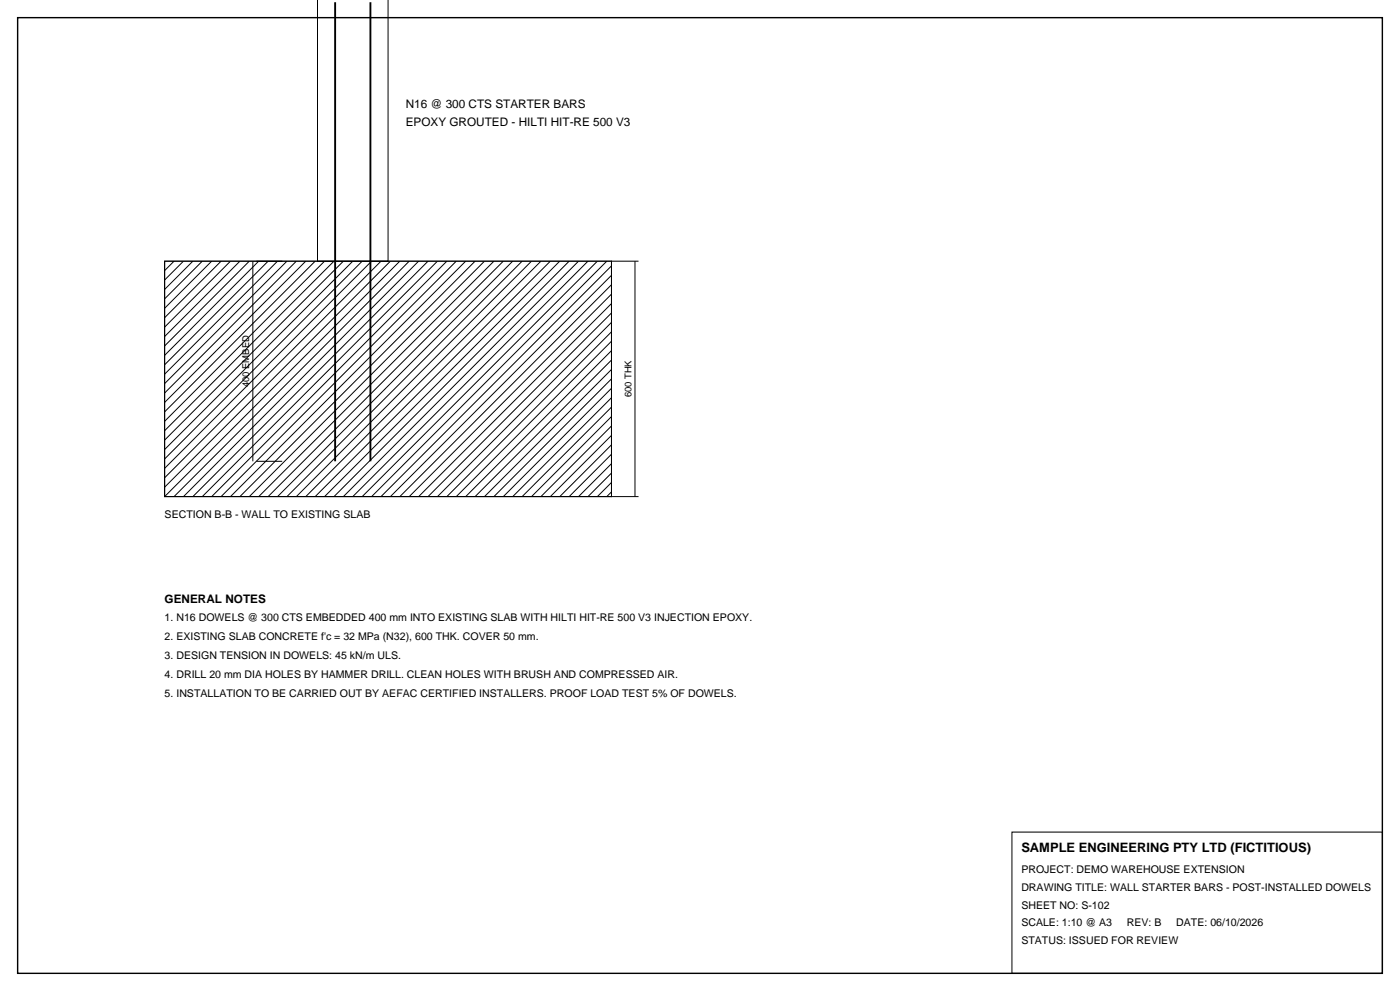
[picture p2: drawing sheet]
<svg xmlns="http://www.w3.org/2000/svg" width="420mm" height="297mm" viewBox="0 0 420 297" stroke-linecap="round" stroke-linejoin="round" font-family="sans-serif">
<defs><g id="words">
<text font-size="3.9" x="306.4" y="255.4">SAMPLE ENGINEERING PTY LTD (FICTITIOUS)</text>
<g font-size="3.5">
<text x="121.7" y="32.4">N16 @ 300 CTS STARTER BARS</text>
<text x="121.7" y="37.7">EPOXY GROUTED - HILTI HIT-RE 500 V3</text>
<text x="49.4" y="180.6">GENERAL NOTES</text>
</g>
<g font-size="3.2">
<text x="49.4" y="155.2">SECTION B-B - WALL TO EXISTING SLAB</text>
<text x="49.4" y="186.2">1. N16 DOWELS @ 300 CTS EMBEDDED 400 mm INTO EXISTING SLAB WITH HILTI HIT-RE 500 V3 INJECTION EPOXY.</text>
<text x="49.4" y="191.9">2. EXISTING SLAB CONCRETE f'c = 32 MPa (N32), 600 THK. COVER 50 mm.</text>
<text x="49.4" y="197.5">3. DESIGN TENSION IN DOWELS: 45 kN/m ULS.</text>
<text x="49.4" y="203.2">4. DRILL 20 mm DIA HOLES BY HAMMER DRILL. CLEAN HOLES WITH BRUSH AND COMPRESSED AIR.</text>
<text x="49.4" y="208.8">5. INSTALLATION TO BE CARRIED OUT BY AEFAC CERTIFIED INSTALLERS. PROOF LOAD TEST 5% OF DOWELS.</text>
<text x="306.4" y="261.7">PROJECT: DEMO WAREHOUSE EXTENSION</text>
<text x="306.4" y="267">DRAWING TITLE: WALL STARTER BARS - POST-INSTALLED DOWELS</text>
<text x="306.4" y="272.3">SHEET NO: S-102</text>
<text x="306.4" y="277.6">SCALE: 1:10 @ A3</text>
<text x="338" y="277.6">REV: B</text>
<text x="352.9" y="277.6">DATE: 06/10/2026</text>
<text x="306.4" y="282.9">STATUS: ISSUED FOR REVIEW</text>
</g>
<g font-size="2.8">
<text x="74.8" y="116" transform="rotate(-90 74.8 116)">400 EMBED</text>
<text x="189.4" y="119.1" transform="rotate(-90 189.4 119.1)">600 THK</text>
</g>
</g></defs>
<path d="M5.3 5.3h409.4v286.4h-409.4z" fill="none" stroke="#000" stroke-width=".42"/>
<g fill="none" stroke="#000" stroke-width=".3">
<path d="M95.2 -.1v78.4h21.2v-78.3M49.4 78.3h-.1M49.4 78.3h134v70.5h-134zM52.2 78.3l-2.9 2.9M55 78.3l-5.7 5.7M57.9 78.3l-8.6 8.5M60.7 78.3l-11.4 11.3M63.5 78.3l-14.2 14.1M66.3 78.3l-17 17M69.1 78.3l-19.8 19.8M72 78.3l-22.7 22.6M74.8 78.3l-25.5 25.4"/>
<path d="M75.8 78.3v60M76.9 78.3h7.8M77.6 78.3l-28.3 28.3M80.4 78.3l-31.1 31.1M83.3 78.3l-34 33.9M86.1 78.3l-36.8 36.7M88.9 78.3l-39.6 39.5M91.7 78.3l-42.4 42.4M94.5 78.3l-45.2 45.2M97.4 78.3l-48.1 48M100.2 78.3l-50.9 50.8M103 78.3l-53.7 53.7"/>
<path d="M105.8 78.3l-56.5 56.5M108.7 78.3l-59.4 59.3M111.5 78.3l-62.2 62.1M114.3 78.3l-65 64.9M117.1 78.3l-67.8 67.8M119.9 78.3l-70.5 70.5M122.8 78.3l-70.6 70.5M125.6 78.3l-70.6 70.5M128.4 78.3l-70.5 70.5M131.2 78.3l-70.5 70.5M134.1 78.3l-70.6 70.5M136.9 78.3l-70.6 70.5"/>
<path d="M139.7 78.3l-70.6 70.5M142.5 78.3l-70.5 70.5M145.3 78.3l-70.5 70.5M148.2 78.3l-70.6 70.5M151 78.3l-70.6 70.5M153.8 78.3l-70.5 70.5M156.6 78.3l-70.5 70.5M159.5 78.3l-70.6 70.5M162.3 78.3l-70.6 70.5M165.1 78.3l-70.6 70.5M167.9 78.3l-70.5 70.5M170.7 78.3l-70.5 70.5"/>
<path d="M173.6 78.3l-70.6 70.5M176.4 78.3l-70.6 70.5M179.2 78.3l-70.5 70.5M182 78.3l-70.5 70.5M183.4 78.3h8.2M183.5 79.6l-69.2 69.2M190.5 78.3v70.5M183.5 82.5l-66.4 66.3M183.5 85.3l-63.6 63.5M183.5 88.1l-60.7 60.7M183.5 90.9l-57.9 57.9M183.5 93.8l-55.1 55"/>
<path d="M183.5 96.6l-52.3 52.2M183.5 99.4l-49.4 49.4M183.5 102.2l-46.6 46.6M183.5 105l-43.8 43.8M183.5 107.9l-41 40.9M183.5 110.7l-38.2 38.1M183.5 113.5l-35.3 35.3M183.5 116.3l-32.5 32.5M183.5 119.2l-29.7 29.6M76.9 138.3h7.8M183.5 122l-26.9 26.8M183.5 124.8l-24 24"/>
<path d="M183.5 127.6l-21.2 21.2M183.5 130.4l-18.4 18.4M183.5 133.3l-15.6 15.5M183.5 136.1l-12.8 12.7M183.5 138.9l-9.9 9.9M183.4 148.8h8.2M183.5 141.7l-7.1 7.1M183.5 144.6l-4.3 4.2M183.5 147.4l-1.5 1.4M303.6 249.4h111.1v42.3h-111.1z"/>
</g>
<path d="M100.5 .7v137.6M111.1 .7v137.6" fill="none" stroke="#000" stroke-width=".56"/>
<use href="#words"/>
</svg>
